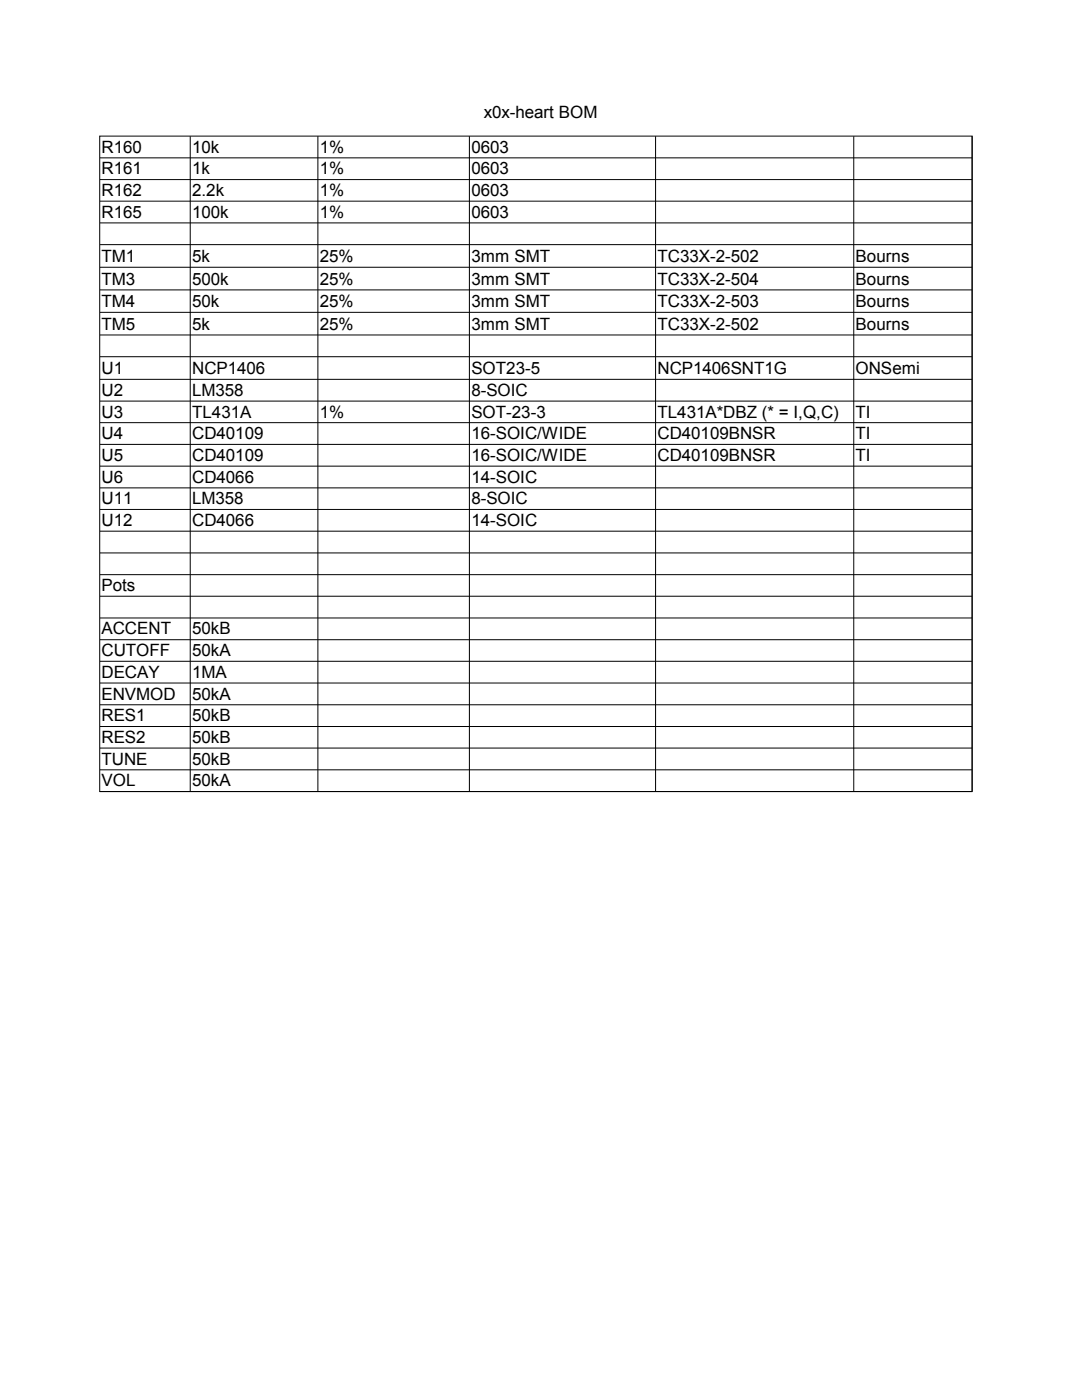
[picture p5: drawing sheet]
<svg xmlns="http://www.w3.org/2000/svg" width="216mm" height="279mm" viewBox="0 0 216 279" stroke-linecap="round" stroke-linejoin="round" font-family="sans-serif">
<defs><g id="words">
<g font-size="3.4">
<text x="96.6" y="23.6">x0x-heart BOM</text>
<text x="20.2" y="30.4">R160</text>
<text x="20.2" y="34.8">R161</text>
<text x="38.3" y="30.4">10k</text>
<text x="38.3" y="34.8">1k</text>
<text x="63.8" y="30.4">1%</text>
<text x="63.8" y="34.8">1%</text>
<text x="94.1" y="30.4">0603</text>
<text x="94.1" y="34.8">0603</text>
<text x="20.2" y="39.1">R162</text>
<text x="38.3" y="39.1">2.2k</text>
<text x="63.8" y="39.1">1%</text>
<text x="94.1" y="39.1">0603</text>
<text x="20.2" y="43.5">R165</text>
<text x="38.3" y="43.5">100k</text>
<text x="63.8" y="43.5">1%</text>
<text x="94.1" y="43.5">0603</text>
<text x="20.2" y="52.3">TM1</text>
<text x="38.3" y="52.3">5k</text>
<text x="63.8" y="52.3">25%</text>
<text x="94.1" y="52.3">3mm SMT</text>
<text x="131.2" y="52.3">TC33X-2-502</text>
<text x="170.7" y="52.3">Bourns</text>
<text x="20.2" y="56.8">TM3</text>
<text x="38.3" y="56.8">500k</text>
<text x="63.8" y="56.8">25%</text>
<text x="94.1" y="56.8">3mm SMT</text>
<text x="131.2" y="56.8">TC33X-2-504</text>
<text x="170.7" y="56.8">Bourns</text>
<text x="20.2" y="61.3">TM4</text>
<text x="20.2" y="65.8">TM5</text>
<text x="38.3" y="61.3">50k</text>
<text x="38.3" y="65.8">5k</text>
<text x="63.8" y="61.3">25%</text>
<text x="63.8" y="65.8">25%</text>
<text x="94.1" y="61.3">3mm SMT</text>
<text x="94.1" y="65.8">3mm SMT</text>
<text x="131.2" y="61.3">TC33X-2-503</text>
<text x="131.2" y="65.8">TC33X-2-502</text>
<text x="170.7" y="61.3">Bourns</text>
<text x="170.7" y="65.8">Bourns</text>
<text x="20.2" y="74.7">U1</text>
<text x="38.3" y="74.7">NCP1406</text>
<text x="94.1" y="74.7">SOT23-5</text>
<text x="131.2" y="74.7">NCP1406SNT1G</text>
<text x="170.7" y="74.6">ONSemi</text>
<text x="20.2" y="79">U2</text>
<text x="20.2" y="83.3">U3</text>
<text x="38.3" y="79">LM358</text>
<text x="38.3" y="83.3">TL431A</text>
<text x="63.8" y="83.3">1%</text>
<text x="94.1" y="79">8-SOIC</text>
<text x="94.1" y="83.3">SOT-23-3</text>
<text x="131.2" y="83.3">TL431A*DBZ (* = I,Q,C)</text>
<text x="170.7" y="83.3">TI</text>
<text x="20.2" y="87.7">U4</text>
<text x="38.3" y="87.7">CD40109</text>
<text x="94.1" y="87.7">16-SOIC/WIDE</text>
<text x="131.2" y="87.7">CD40109BNSR</text>
<text x="170.7" y="87.7">TI</text>
<text x="20.2" y="92">U5</text>
<text x="38.3" y="92">CD40109</text>
<text x="94.1" y="92">16-SOIC/WIDE</text>
<text x="131.2" y="92">CD40109BNSR</text>
<text x="170.7" y="92">TI</text>
<text x="20.2" y="96.3">U6</text>
<text x="20.2" y="100.6">U11</text>
<text x="38.3" y="96.3">CD4066</text>
<text x="38.3" y="100.6">LM358</text>
<text x="94.1" y="96.3">14-SOIC</text>
<text x="94.1" y="100.6">8-SOIC</text>
<text x="20.2" y="105">U12</text>
<text x="38.3" y="105">CD4066</text>
<text x="94.1" y="105">14-SOIC</text>
<text x="20.2" y="118">Pots</text>
<text x="20.2" y="126.6">ACCENT</text>
<text x="20.2" y="131">CUTOFF</text>
<text x="38.3" y="126.6">50kB</text>
<text x="38.3" y="131">50kA</text>
<text x="20.2" y="135.3">DECAY</text>
<text x="38.3" y="135.3">1MA</text>
<text x="20.2" y="139.6">ENVMOD</text>
<text x="20.2" y="143.9">RES1</text>
<text x="38.3" y="139.6">50kA</text>
<text x="38.3" y="143.9">50kB</text>
<text x="20.2" y="148.3">RES2</text>
<text x="38.3" y="148.3">50kB</text>
<text x="20.2" y="152.6">TUNE</text>
<text x="38.3" y="152.6">50kB</text>
<text x="20.2" y="156.9">VOL</text>
<text x="38.3" y="156.9">50kA</text>
</g>
</g></defs>
<g fill="none" stroke="#000" stroke-width=".2">
<path d="M19.9 27.2h174.1v130.8h-174.1zM19.9 31.5h174.1M19.9 35.8h174.1M38 27.2v130.8M63.4 27.2v130.8M93.7 27.2v130.8M130.8 27.2v130.8M170.4 27.2v130.8M194 27.2v130.8h-174.1M19.9 40.1h174.1M19.9 44.5h174.1M19.9 48.8h174.1"/>
<path d="M19.9 53.3h174.1M19.9 57.9h174.1M19.9 62.3h174.1M19.9 66.9h174.1M19.9 71.2h174.1M19.9 75.7h174.1M19.9 80h174.1M19.9 84.3h174.1M19.9 88.7h174.1M19.9 93h174.1M19.9 97.4h174.1M19.9 101.7h174.1"/>
<path d="M19.9 106h174.1M19.9 110.3h174.1M19.9 114.7h174.1M19.9 119h174.1M19.9 123.3h174.1M19.9 127.7h174.1M19.9 132h174.1M19.9 136.3h174.1M19.9 140.7h174.1M19.9 145h174.1M19.9 149.3h174.1M19.9 153.6h174.1"/>
</g>
<use href="#words"/>
</svg>
